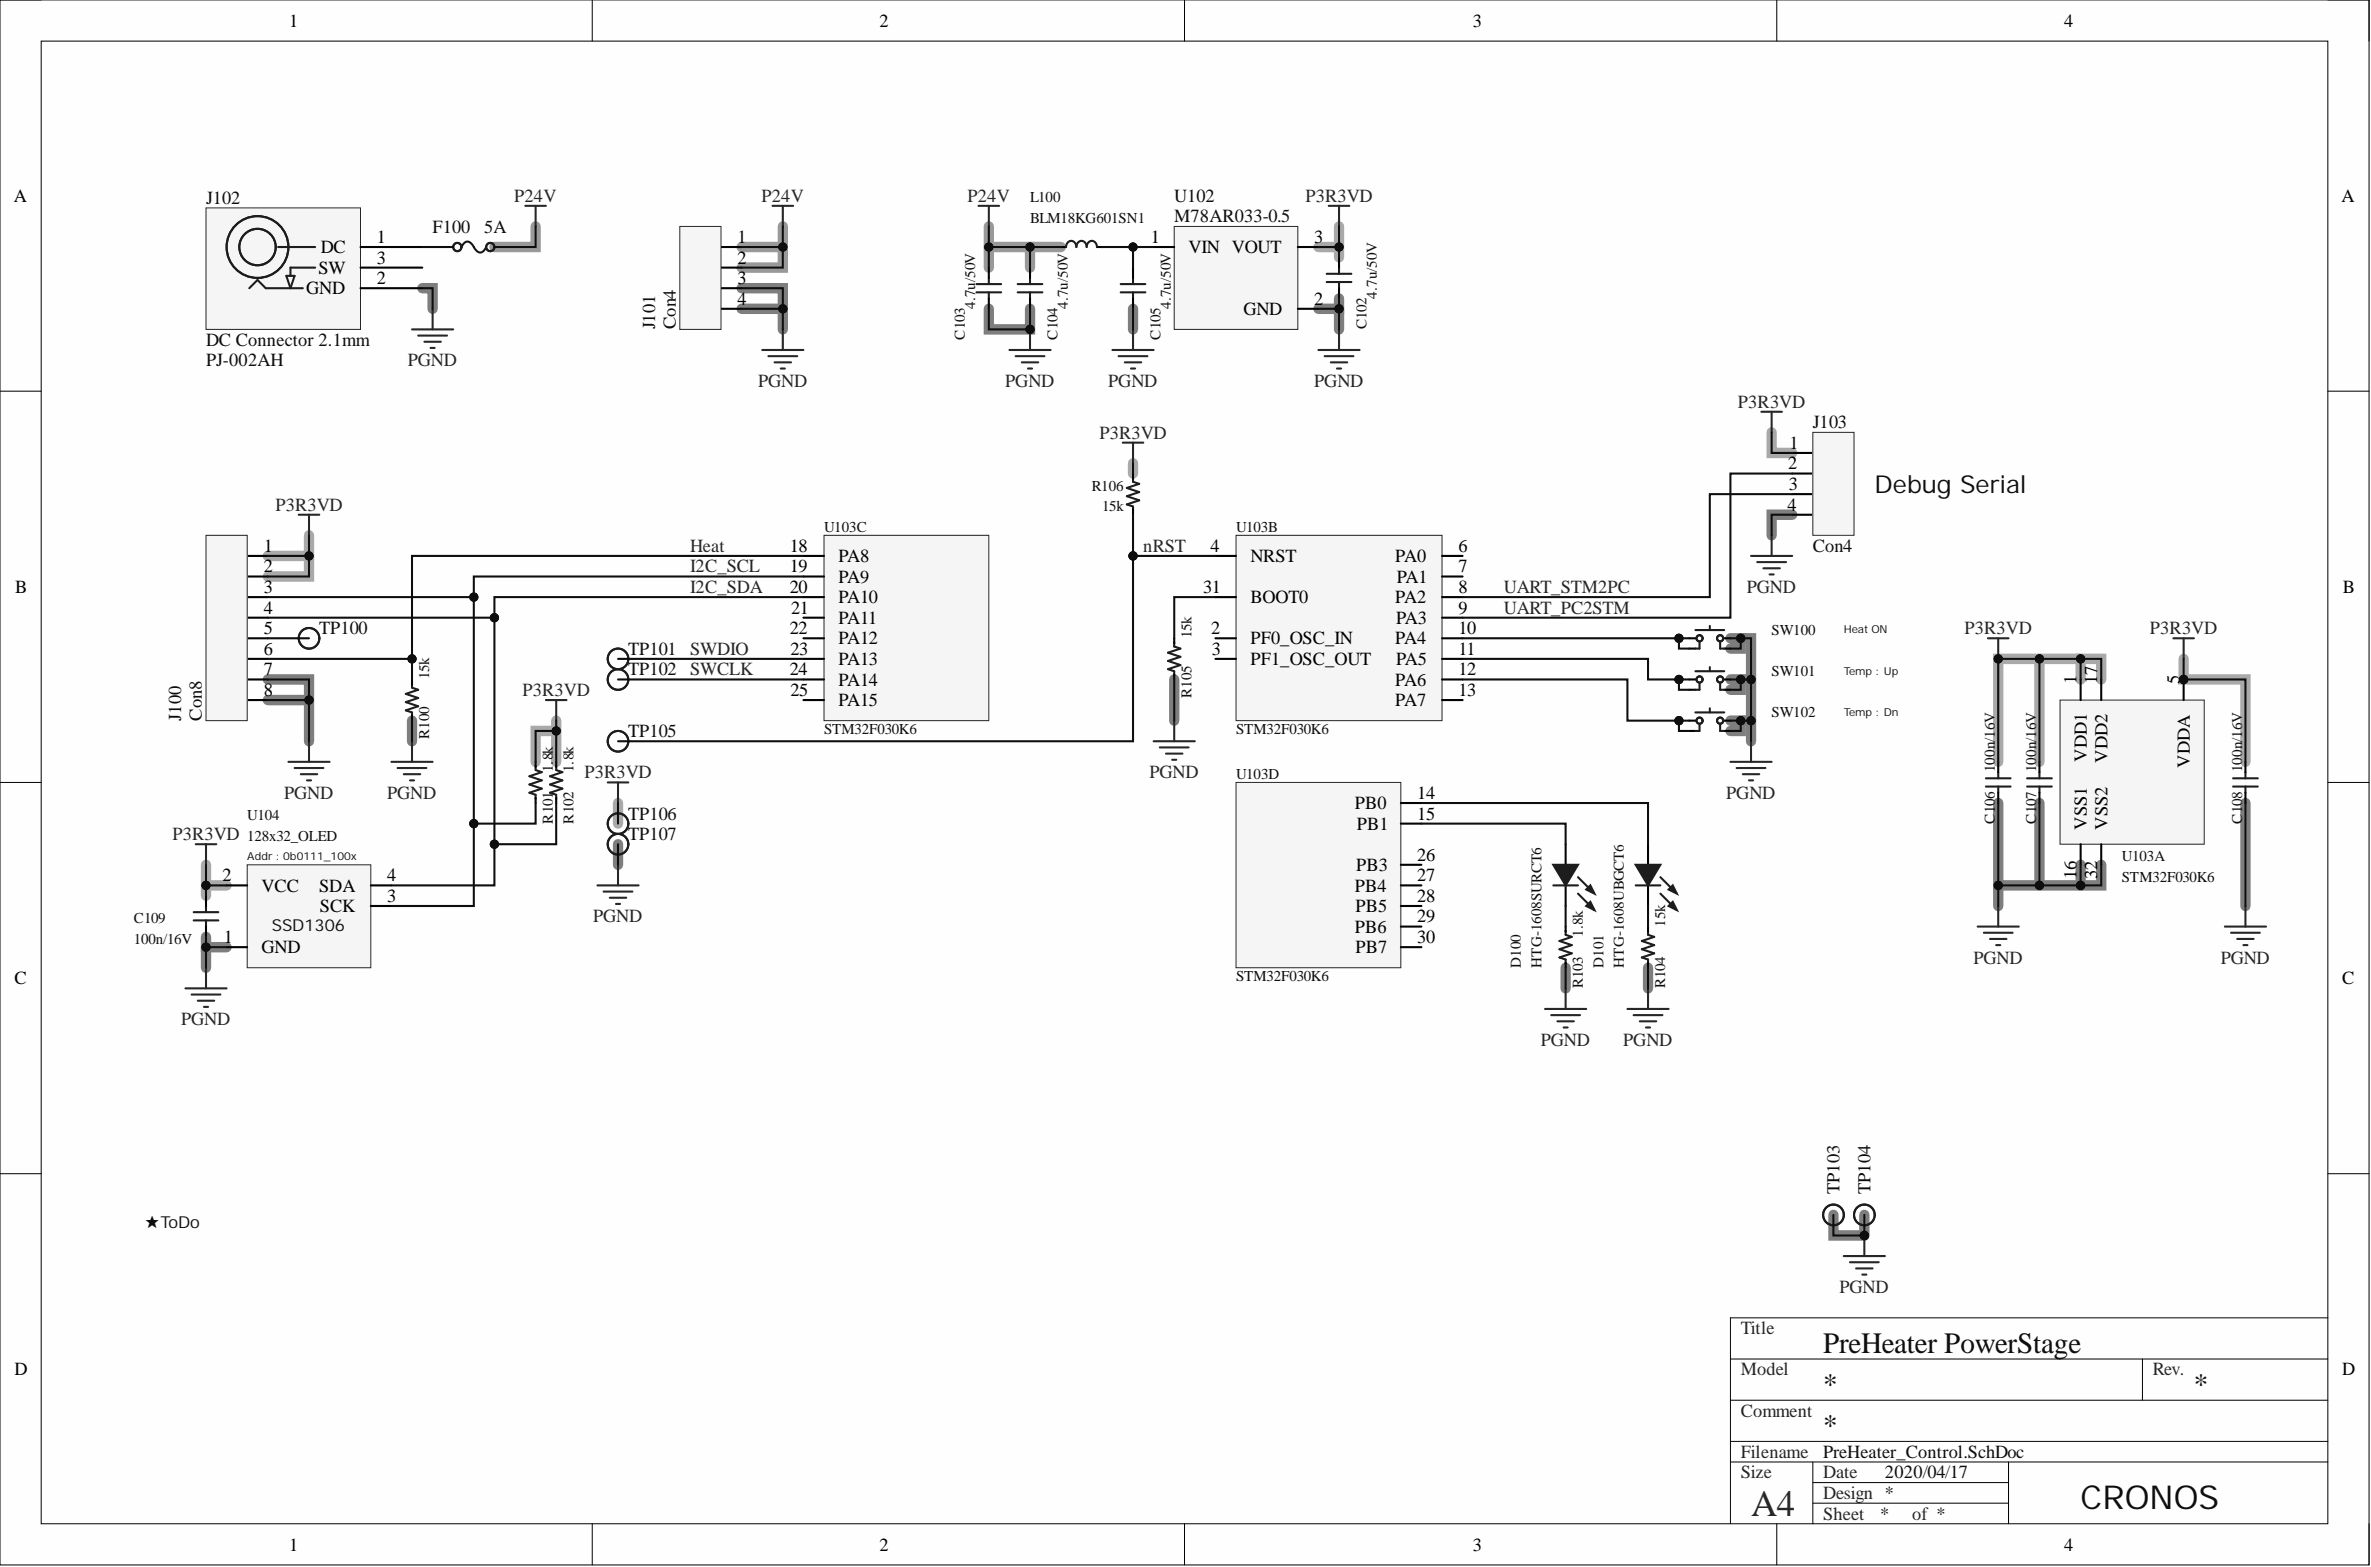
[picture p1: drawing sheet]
<svg xmlns="http://www.w3.org/2000/svg" width="292mm" height="193mm" viewBox="0 0 292 193" stroke-linecap="round" stroke-linejoin="round" font-family="sans-serif">
<defs><g id="words">
<text font-size="4.6" fill="#262626" x="215.7" y="186.6">A4</text>
<text font-size="4.1" fill="#0e0e0e" x="256.3" y="185.9">CRONOS</text>
<g font-size="3.6" fill="#0e0e0e">
<text x="224.6" y="166.6">PreHeater PowerStage</text>
<text x="224.6" y="171.7">*</text>
<text x="270.3" y="171.7">*</text>
<text x="224.6" y="176.7">*</text>
</g>
<text font-size="3" fill="#0e0e0e" x="230.9" y="60.8">Debug Serial</text>
<g font-size="2.3">
<text x="35.6" y="3.3">1</text>
<text x="108.4" y="3.3">2</text>
<text x="181.5" y="3.3">3</text>
<text x="254.3" y="3.3">4</text>
<text x="1.7" y="24.8">A</text>
<text x="46.4" y="29.9">1</text>
<text x="90.9" y="29.9">1</text>
<text x="141.8" y="29.9">1</text>
<text x="161.9" y="29.9">3</text>
<text x="288.5" y="24.8">A</text>
<text x="39.3" y="33.7">SW</text>
<text x="39.5" y="31.2">DC</text>
<text x="46.4" y="35">2</text>
<text x="46.4" y="32.4">3</text>
<text x="90.9" y="32.4">2</text>
<text x="90.9" y="35">3</text>
<text x="146.4" y="31.2">VIN VOUT</text>
<text x="37.7" y="36.3">GND</text>
<text x="90.9" y="37.5">4</text>
<text x="153.2" y="38.8">GND</text>
<text x="161.9" y="37.5">2</text>
<text x="220.3" y="57.8">2</text>
<text x="220.5" y="55.3">1</text>
<text x="220.2" y="62.9">4</text>
<text x="220.4" y="60.3">3</text>
<text x="32.5" y="68">1</text>
<text x="32.5" y="70.5">2</text>
<text x="97.3" y="68">18</text>
<text x="97.3" y="70.5">19</text>
<text x="103.3" y="69.2">PA8</text>
<text x="103.3" y="71.8">PA9</text>
<text x="149.1" y="68">4</text>
<text x="154.1" y="69.2">NRST</text>
<text x="171.9" y="69.2">PA0</text>
<text x="172.1" y="71.8">PA1</text>
<text x="179.7" y="68">6</text>
<text x="179.7" y="70.5">7</text>
<text x="1.9" y="73">B</text>
<text x="32.5" y="73">3</text>
<text x="32.5" y="75.6">4</text>
<text x="97.3" y="73">20</text>
<text x="97.5" y="75.6">21</text>
<text x="103.3" y="74.3">PA10</text>
<text x="103.3" y="76.8">PA11</text>
<text x="148.2" y="73">31</text>
<text x="154.1" y="74.3">BOOT0</text>
<text x="171.9" y="74.3">PA2</text>
<text x="172" y="76.8">PA3</text>
<text x="179.7" y="73">8</text>
<text x="179.7" y="75.6">9</text>
<text x="288.6" y="73">B</text>
<text x="32.5" y="78.1">5</text>
<text x="32.5" y="80.6">6</text>
<text x="32.5" y="83.2">7</text>
<text x="97.3" y="78.1">22</text>
<text x="97.3" y="83.2">24</text>
<text x="97.4" y="80.6">23</text>
<text x="103.3" y="79.4">PA12</text>
<text x="103.3" y="81.9">PA13</text>
<text x="149.2" y="78.1">2</text>
<text x="149.3" y="80.6">3</text>
<text x="154.1" y="79.4">PF0_OSC_IN</text>
<text x="154.1" y="81.9">PF1_OSC_OUT</text>
<text x="171.9" y="79.4">PA4</text>
<text x="172" y="81.9">PA5</text>
<text x="179.7" y="78.1">10</text>
<text x="179.7" y="80.6">11</text>
<text x="179.7" y="83.2">12</text>
<text x="32.5" y="85.7">8</text>
<text x="97.4" y="85.7">25</text>
<text x="103.3" y="84.4">PA14</text>
<text x="103.3" y="87">PA15</text>
<text x="171.9" y="84.4">PA6</text>
<text x="171.9" y="87">PA7</text>
<text x="179.7" y="85.7">13</text>
<text x="255.8" y="84.2" transform="rotate(-90 255.8 84.2)">1</text>
<text x="258.4" y="84.2" transform="rotate(-90 258.4 84.2)">17</text>
<text x="268.5" y="84.2" transform="rotate(-90 268.5 84.2)">5</text>
<text x="257.1" y="93.8" transform="rotate(-90 257.1 93.8)">VDD1</text>
<text x="259.6" y="94" transform="rotate(-90 259.6 94)">VDD2</text>
<text x="269.8" y="94.6" transform="rotate(-90 269.8 94.6)">VDDA</text>
<text x="166.9" y="99.7">PB0</text>
<text x="174.6" y="98.4">14</text>
<text x="174.6" y="100.9">15</text>
<text x="167.1" y="107.3">PB3</text>
<text x="167.2" y="102.2">PB1</text>
<text x="174.6" y="106">26</text>
<text x="257.1" y="102.2" transform="rotate(-90 257.1 102.2)">VSS1</text>
<text x="259.6" y="102.2" transform="rotate(-90 259.6 102.2)">VSS2</text>
<text x="27.4" y="108.5">2</text>
<text x="32.2" y="109.8">VCC</text>
<text x="39.3" y="109.8">SDA</text>
<text x="39.4" y="112.3">SCK</text>
<text x="47.7" y="108.5">4</text>
<text x="47.7" y="111.1">3</text>
<text x="166.9" y="109.8">PB4</text>
<text x="167" y="112.3">PB5</text>
<text x="174.6" y="108.5">27</text>
<text x="174.6" y="111.1">28</text>
<text x="174.6" y="113.6">29</text>
<text x="255.8" y="108.2" transform="rotate(-90 255.8 108.2)">16</text>
<text x="258.4" y="108.2" transform="rotate(-90 258.4 108.2)">32</text>
<text x="27.6" y="116.1">1</text>
<text x="32.2" y="117.4">GND</text>
<text x="166.9" y="114.9">PB6</text>
<text x="167" y="117.4">PB7</text>
<text x="174.6" y="116.1">30</text>
<text x="1.8" y="121.2">C</text>
<text x="288.6" y="121.2">C</text>
<text x="1.8" y="169.4">D</text>
<text x="288.6" y="169.4">D</text>
<text x="35.6" y="190.9">1</text>
<text x="108.4" y="190.9">2</text>
<text x="181.5" y="190.9">3</text>
<text x="254.3" y="190.9">4</text>
</g>
<g font-size="2.3" fill="#0e0e0e">
<text x="25.4" y="25.1">J102</text>
<text x="53.3" y="28.6">F100</text>
<text x="59.6" y="28.6">5A</text>
<text x="144.7" y="27.4">M78AR033-0.5</text>
<text x="144.7" y="24.8">U102</text>
<text x="80.7" y="40.6" transform="rotate(-90 80.7 40.6)">J101</text>
<text x="83.2" y="40.6" transform="rotate(-90 83.2 40.6)">Con4</text>
<text x="25.4" y="45.1">PJ-002AH</text>
<text x="25.4" y="42.6">DC Connector 2.1mm</text>
<text x="223.3" y="52.7">J103</text>
<text x="223.3" y="68">Con4</text>
<text x="39.3" y="78.1">TP100</text>
<text x="77.4" y="80.6">TP101</text>
<text x="77.4" y="83.2">TP102</text>
<text x="22.3" y="88.7" transform="rotate(-90 22.3 88.7)">J100</text>
<text x="24.9" y="88.7" transform="rotate(-90 24.9 88.7)">Con8</text>
<text x="77.4" y="90.8">TP105</text>
<text x="77.4" y="100.9">TP106</text>
<text x="77.4" y="103.5">TP107</text>
<text x="226.6" y="147.1" transform="rotate(-90 226.6 147.1)">TP103</text>
<text x="230.4" y="147.1" transform="rotate(-90 230.4 147.1)">TP104</text>
<text x="224.6" y="179.5">PreHeater_Control.SchDoc</text>
<text x="232.2" y="182.1">2020/04/17</text>
<text x="231.6" y="187.1">*</text>
</g>
<g font-size="2.3" fill="#262626">
<text x="63.4" y="24.8">P24V</text>
<text x="93.8" y="24.8">P24V</text>
<text x="119.2" y="24.8">P24V</text>
<text x="160.8" y="24.8">P3R3VD</text>
<text x="50.3" y="45.1">PGND</text>
<text x="93.4" y="47.7">PGND</text>
<text x="123.8" y="47.7">PGND</text>
<text x="136.5" y="47.7">PGND</text>
<text x="161.9" y="47.7">PGND</text>
<text x="214.1" y="50.2">P3R3VD</text>
<text x="135.4" y="54">P3R3VD</text>
<text x="33.9" y="62.9">P3R3VD</text>
<text x="85" y="68">Heat</text>
<text x="85" y="70.5">I2C_SCL</text>
<text x="140.9" y="68">nRST</text>
<text x="85" y="73">I2C_SDA</text>
<text x="185.3" y="73">UART_STM2PC</text>
<text x="185.3" y="75.6">UART_PC2STM</text>
<text x="215.2" y="73">PGND</text>
<text x="85" y="80.6">SWDIO</text>
<text x="85" y="83.2">SWCLK</text>
<text x="242" y="78.1">P3R3VD</text>
<text x="264.9" y="78.1">P3R3VD</text>
<text x="64.4" y="85.7">P3R3VD</text>
<text x="72" y="95.8">P3R3VD</text>
<text x="141.6" y="95.8">PGND</text>
<text x="35" y="98.4">PGND</text>
<text x="47.7" y="98.4">PGND</text>
<text x="212.7" y="98.4">PGND</text>
<text x="21.2" y="103.5">P3R3VD</text>
<text x="73.1" y="113.6">PGND</text>
<text x="243.1" y="118.7">PGND</text>
<text x="273.6" y="118.7">PGND</text>
<text x="22.3" y="126.3">PGND</text>
<text x="189.8" y="128.8">PGND</text>
<text x="200" y="128.8">PGND</text>
<text x="226.6" y="159.2">PGND</text>
<text x="214.5" y="164.3">Title</text>
<text x="214.5" y="169.4">Model</text>
<text x="265.2" y="169.4">Rev.</text>
<text x="214.5" y="179.5">Filename</text>
<text x="214.5" y="174.5">Comment</text>
<text x="214.5" y="182.1">Size</text>
<text x="224.6" y="182.1">Date</text>
<text x="224.6" y="184.6">Design *</text>
<text x="224.6" y="187.1">Sheet</text>
<text x="235.6" y="187.1">of *</text>
</g>
<g font-size="2" fill="#0e0e0e">
<text x="33.5" y="114.7">SSD1306</text>
<text x="17.8" y="151.2">★ToDo</text>
</g>
<g font-size="1.9" fill="#0e0e0e">
<text x="126.9" y="27.5">BLM18KG601SN1</text>
<text x="126.9" y="24.9">L100</text>
<text x="101.5" y="65.5">U103C</text>
<text x="134.5" y="60.4">R106</text>
<text x="135.8" y="63">15k</text>
<text x="152.3" y="65.5">U103B</text>
<text x="218.3" y="78.2">SW100</text>
<text x="218.3" y="83.3">SW101</text>
<text x="218.3" y="88.3">SW102</text>
<text x="101.5" y="90.4">STM32F030K6</text>
<text x="152.3" y="90.4">STM32F030K6</text>
<text x="152.3" y="95.9">U103D</text>
<text x="30.5" y="101">U104</text>
<text x="30.5" y="103.5">128x32_OLED</text>
<text x="261.4" y="106.1">U103A</text>
<text x="16.5" y="113.7">C109</text>
<text x="261.4" y="108.6">STM32F030K6</text>
<text x="16.5" y="116.2">100n/16V</text>
<text x="152.3" y="120.8">STM32F030K6</text>
</g>
<g font-size="1.8" fill="#0e0e0e">
<text x="118.9" y="41.8" transform="rotate(-90 118.9 41.8)">C103</text>
<text x="120.1" y="38" transform="rotate(-90 120.1 38)">4.7u/50V</text>
<text x="130.3" y="41.8" transform="rotate(-90 130.3 41.8)">C104</text>
<text x="131.5" y="38" transform="rotate(-90 131.5 38)">4.7u/50V</text>
<text x="143" y="41.8" transform="rotate(-90 143 41.8)">C105</text>
<text x="144.2" y="38" transform="rotate(-90 144.2 38)">4.7u/50V</text>
<text x="168.3" y="40.6" transform="rotate(-90 168.3 40.6)">C102</text>
<text x="169.6" y="36.8" transform="rotate(-90 169.6 36.8)">4.7u/50V</text>
<text x="52.9" y="83.7" transform="rotate(-90 52.9 83.7)">15k</text>
<text x="146.8" y="78.6" transform="rotate(-90 146.8 78.6)">15k</text>
<text x="146.8" y="86" transform="rotate(-90 146.8 86)">R105</text>
<text x="52.9" y="91" transform="rotate(-90 52.9 91)">R100</text>
<text x="68.1" y="95.1" transform="rotate(-90 68.1 95.1)">1.8k</text>
<text x="70.6" y="95.1" transform="rotate(-90 70.6 95.1)">1.8k</text>
<text x="245.8" y="95.1" transform="rotate(-90 245.8 95.1)">100n/16V</text>
<text x="250.8" y="95.1" transform="rotate(-90 250.8 95.1)">100n/16V</text>
<text x="276.2" y="95.1" transform="rotate(-90 276.2 95.1)">100n/16V</text>
<text x="68.1" y="101.4" transform="rotate(-90 68.1 101.4)">R101</text>
<text x="70.6" y="101.4" transform="rotate(-90 70.6 101.4)">R102</text>
<text x="245.8" y="101.4" transform="rotate(-90 245.8 101.4)">C106</text>
<text x="250.8" y="101.4" transform="rotate(-90 250.8 101.4)">C107</text>
<text x="276.2" y="101.4" transform="rotate(-90 276.2 101.4)">C108</text>
<text x="187.4" y="119.2" transform="rotate(-90 187.4 119.2)">D100</text>
<text x="189.9" y="119.2" transform="rotate(-90 189.9 119.2)">HTG-1608SURCT6</text>
<text x="195" y="115.4" transform="rotate(-90 195 115.4)">1.8k</text>
<text x="197.5" y="119.2" transform="rotate(-90 197.5 119.2)">D101</text>
<text x="200.1" y="119.2" transform="rotate(-90 200.1 119.2)">HTG-1608UBGCT6</text>
<text x="205.1" y="114.1" transform="rotate(-90 205.1 114.1)">15k</text>
<text x="195" y="121.7" transform="rotate(-90 195 121.7)">R103</text>
<text x="205.1" y="121.7" transform="rotate(-90 205.1 121.7)">R104</text>
</g>
<g font-size="1.4" fill="#0e0e0e">
<text x="227.1" y="78">Heat ON</text>
<text x="227.1" y="83.1">Temp : Up</text>
<text x="227.1" y="88.2">Temp : Dn</text>
<text x="30.5" y="105.9">Addr : 0b0111_100x</text>
</g>
</g></defs>
<path d="M0 0h291.9v192.7h-291.9z" fill-rule="evenodd" fill="#fefefe"/>
<path d="M0 0h291.9v192.7h-291.9z" fill="none" stroke="#000" stroke-width=".12"/>
<path d="M5.1 5.1h281.7v182.5h-281.7z" fill-rule="evenodd" fill="#fefefe"/>
<g fill="none" stroke="#000" stroke-width=".12">
<path d="M0 0h5.1M73 0v5.1M145.9 0v5.1M218.9 0v5.1M286.8 0h5.1v5.1M5.1 5.1h281.7v182.5h-281.7zM0 48.2h5.1M286.8 48.2h5.1M0 96.4h5.1M286.8 96.4h5.1M0 144.5h5.1M286.8 144.5h5.1"/>
<path d="M213.2 167.4h73.6M213.2 172.4h73.6M213.2 177.5h73.6M263.9 167.4v5M286.8 162.3h-73.6v25.3M73 187.6v5.1M145.9 187.6v5.1M213.2 180h73.6M218.9 187.6v5.1M223.3 180v7.6M223.3 182.6h24.1M223.3 185.1h24.1"/>
<path d="M247.4 180v7.6M291.9 187.6v5.1"/>
</g>
<g fill="none" stroke="#7e7e7e" stroke-width="1.3">
<path d="M52 35.5h1.3v2.5M91.4 35.5h5v5.1M91.4 38h5M121.8 38v2.6h5.1v-2.6M139.6 38v2.6M165 36.8v1.2h-2.6M165 38v2.6M213.2 78.6h1.3v1.3h-1.3M214.5 78.6h1.2v12.7M220.8 63.4h-2.5v2.5M33 83.7h5.1v7.6M33 86.2h5.1"/>
<path d="M50.8 88.7v2.6M144.7 83.7v5M213.2 88.7h1.3v1.3h-1.3M213.2 83.7h1.3v1.2h-1.3M214.5 88.7h1.2M214.5 83.7h1.2M246.2 98.9v10.1h10.1M251.3 98.9v10.1M276.6 98.9v12.7M25.4 115.4v1.2h2.5M25.4 116.6v2.6M76.1 104v2.5"/>
<path d="M192.9 119.2v2.5M203 119.2v2.5M246.2 109v2.6M256.3 106.5v2.5M258.9 106.5v2.5h-2.6M225.9 149.6v2.5h3.8v-2.5"/>
</g>
<g fill="none" stroke="#a9a9a9" stroke-width="1.3">
<path d="M162.4 30.4h2.6M165 27.9v3.8M139.6 57v1.3M218.3 53.2v2.6h2.5M38.1 68.5v2.5h-5.1M38.1 65.9v2.6h-5.1M68.5 90h-2.5v3.8M68.5 88.7v5.1M76.1 98.9v2.5M251.3 81.1v12.7M256.3 81.1h-10.1v12.7M256.3 83.7v-2.6h2.6v2.6"/>
<path d="M269 81.1v2.6h7.6v10.1M25.4 106.5v3.8M25.4 109h2.5"/>
</g>
<path d="M66 27.9v2.5h-5.1M91.4 30.4h5M96.4 27.9v5.1h-5M121.8 30.4h5.1v2.6M121.8 27.9v5.1M126.9 30.4h3.8" fill="none" stroke="#999" stroke-width="1.3"/>
<path d="M227.1 154.7h5.1M227.9 155.4h3.6M228.7 156.2h2M229.4 157h.5M229.7 152.1v2.6" fill="none" stroke="#262626" stroke-width=".26"/>
<circle cx="229.7" cy="152.1" r=".51" fill="#0e0e0e"/>
<circle cx="229.7" cy="152.1" r=".51" fill="none" stroke="#0e0e0e" stroke-width=".12"/>
<g fill="none" stroke="#1c1c1c" stroke-width=".26">
<circle cx="225.9" cy="149.6" r="1.27"/>
<circle cx="229.7" cy="149.6" r="1.27"/>
</g>
<path d="M36.8 63.4h2.5M38.1 63.4v2.5M35.5 93.8h5.1M36.3 94.6h3.5M37.1 95.3h2M37.8 96.1h.5M38.1 91.3v2.5" fill="none" stroke="#262626" stroke-width=".26"/>
<path d="M30.5 68.5h2.5M30.5 71h2.5M30.5 73.5h2.5M30.5 76.1h2.5M30.5 78.6h2.5M30.5 81.1h2.5M30.5 83.7h2.5M30.5 86.2h2.5" fill="none" stroke="#000" stroke-width=".26"/>
<path d="M25.4 65.9h5.1v22.8h-5.1z" fill-rule="evenodd" fill="#f5f5f5"/>
<path d="M25.4 65.9h5.1v22.8h-5.1z" fill="none" stroke="#262626" stroke-width=".12"/>
<path d="M88.8 30.4h2.6M88.8 33h2.6M88.8 35.5h2.6M88.8 38h2.6" fill="none" stroke="#000" stroke-width=".26"/>
<path d="M83.8 27.9h5v12.7h-5z" fill-rule="evenodd" fill="#f5f5f5"/>
<path d="M83.8 27.9h5v12.7h-5z" fill="none" stroke="#262626" stroke-width=".12"/>
<path d="M95.2 25.3h2.5M96.4 25.3v2.6M93.9 43.1h5.1M94.7 43.9h3.5M95.4 44.6h2.1M96.2 45.4h.5M96.4 40.6v2.5" fill="none" stroke="#262626" stroke-width=".26"/>
<circle cx="38.1" cy="78.6" r="1.27" fill="none" stroke="#1c1c1c" stroke-width=".26"/>
<path d="M25.4 25.6h19v15h-19z" fill-rule="evenodd" fill="#f5f5f5"/>
<path d="M25.4 25.6h19v15h-19z" fill="none" stroke="#262626" stroke-width=".12"/>
<path d="M44.4 30.4h7.6M44.4 35.5h7.6M44.4 33h7.6" fill="none" stroke="#000" stroke-width=".26"/>
<g fill="none" stroke="#1c1c1c" stroke-width=".26">
<path d="M30.7 35.5l1-1 1 1h4.6M34.3 30.4h4.5M35.3 34h1l-.5 1.5zM38.8 33h-3v1"/>
<circle cx="31.7" cy="30.4" r="3.8"/>
<circle cx="31.7" cy="30.4" r="2.24"/>
</g>
<path d="M53.3 38v2.6M64.7 25.3h2.6M66 25.3v2.6M50.8 40.6h5M51.5 41.3h3.6M52.3 42.1h2M53 42.8h.5" fill="none" stroke="#262626" stroke-width=".26"/>
<circle cx="269" cy="83.7" r=".51" fill="#0e0e0e"/>
<circle cx="269" cy="83.7" r=".51" fill="none" stroke="#0e0e0e" stroke-width=".12"/>
<path d="M253.8 86.2h17.8v17.8h-17.8z" fill-rule="evenodd" fill="#f5f5f5"/>
<path d="M253.8 86.2h17.8v17.8h-17.8z" fill="none" stroke="#262626" stroke-width=".12"/>
<path d="M256.3 83.7v2.5M258.9 83.7v2.5M269 83.7v2.5M256.3 104v2.5M258.9 104v2.5" fill="none" stroke="#000" stroke-width=".26"/>
<circle cx="269" cy="83.7" r=".51" fill="#0e0e0e"/>
<circle cx="269" cy="83.7" r=".51" fill="none" stroke="#0e0e0e" stroke-width=".12"/>
<path d="M152.3 65.9h25.4v22.8h-25.4z" fill-rule="evenodd" fill="#f5f5f5"/>
<path d="M152.3 65.9h25.4v22.8h-25.4z" fill="none" stroke="#262626" stroke-width=".12"/>
<path d="M149.7 68.5h2.6M149.7 73.5h2.6M149.7 78.6h2.6M177.7 68.5h2.5M177.7 73.5h2.5M177.7 71h2.5M177.7 76.1h2.5M177.7 78.6h2.5M149.7 81.1h2.6M177.7 81.1h2.5M177.7 83.7h2.5M177.7 86.2h2.5" fill="none" stroke="#000" stroke-width=".26"/>
<path d="M101.5 65.9h20.3v22.8h-20.3z" fill-rule="evenodd" fill="#f5f5f5"/>
<path d="M101.5 65.9h20.3v22.8h-20.3z" fill="none" stroke="#262626" stroke-width=".12"/>
<path d="M99 68.5h2.5M99 71h2.5M99 73.5h2.5M99 76.1h2.5M99 78.6h2.5M99 81.1h2.5M99 83.7h2.5M99 86.2h2.5" fill="none" stroke="#000" stroke-width=".26"/>
<path d="M152.3 96.4h20.3v22.8h-20.3z" fill-rule="evenodd" fill="#f5f5f5"/>
<path d="M152.3 96.4h20.3v22.8h-20.3z" fill="none" stroke="#262626" stroke-width=".12"/>
<g fill="none" stroke="#000" stroke-width=".26">
<path d="M172.6 98.9h2.5M246.2 93.8v1.3M246.2 97.6v1.3M251.3 93.8v1.3M251.3 97.6v1.3M276.6 93.8v1.3M276.6 97.6v1.3M172.6 101.4h2.5M172.6 106.5h2.5M172.6 109h2.5M172.6 111.6h2.5M172.6 114.1h2.5"/>
<path d="M172.6 116.6h2.5"/>
</g>
<path d="M244.7 95.8h3M244.7 96.9h3M246.2 95.1v.7M246.2 96.9v.7M249.7 95.8h3.1M249.7 96.9h3.1M251.3 95.1v.7M251.3 96.9v.7M275.1 95.8h3.1M275.1 96.9h3.1M276.6 95.1v.7M276.6 96.9v.7" fill="none" stroke="#1c1c1c" stroke-width=".26"/>
<path d="M244.9 78.6h2.5M246.2 78.6v2.5M243.6 114.1h5.1M244.4 114.9h3.6M245.2 115.6h2M245.9 116.4h.5M246.2 111.6v2.5M274.1 114.1h5.1M274.9 114.9h3.5M275.6 115.6h2M276.4 116.4h.5M276.6 111.6v2.5" fill="none" stroke="#262626" stroke-width=".26"/>
<circle cx="246.2" cy="81.1" r=".51" fill="#0e0e0e"/>
<circle cx="246.2" cy="81.1" r=".51" fill="none" stroke="#0e0e0e" stroke-width=".12"/>
<path d="M267.7 78.6h2.6M269 78.6v2.5" fill="none" stroke="#262626" stroke-width=".26"/>
<path d="M208.1 78.6h.8M208.1 79.9h.8M212.4 78.6h.8M212.4 79.9h.8M192.9 104v2.5M192.9 109v2.6M192.9 114.1v.6M192.9 118.5v.7" fill="none" stroke="#000" stroke-width=".26"/>
<g fill="none" stroke="#1c1c1c" stroke-width=".26">
<path d="M208.9 77.6h3.5M209.4 79.1v.8h-.5M210.6 77.1v.5M211.9 79.1v.8h.5M192.9 114.6v.5l.7 .3-1.5 .5 1.5 .5-1.5 .5 1.5 .5-1.5 .5 .8 .3v.5"/>
<circle cx="209.4" cy="78.6" r=".38"/>
<circle cx="211.9" cy="78.6" r=".38"/>
</g>
<path d="M191.4 106.5h3l-1.5 2.5z" fill="#1c1c1c"/>
<path d="M191.4 106.5h3l-1.5 2.5zM194.4 110l1.8 1.8M194.4 108l1.8 1.8" fill="none" stroke="#1c1c1c" stroke-width=".26"/>
<path d="M195.4 111.6l.5-.5 .5 1z" fill="#1c1c1c"/>
<path d="M195.4 111.6l.5-.5 .5 1z" fill="none" stroke="#1c1c1c" stroke-width=".26"/>
<path d="M195.4 109.5l.5-.5 .5 1z" fill="#1c1c1c"/>
<path d="M191.4 109h3M195.4 109.5l.5-.5 .5 1zM203 114.6v.5l.8 .3-1.5 .5 1.5 .5-1.5 .5 1.5 .5-1.5 .5 .7 .3v.5" fill="none" stroke="#1c1c1c" stroke-width=".26"/>
<path d="M203 104v2.5M203 109v2.6M203 114.1v.6M203 118.5v.7" fill="none" stroke="#000" stroke-width=".26"/>
<path d="M201.5 106.5h3.1l-1.6 2.5z" fill="#1c1c1c"/>
<path d="M201.5 106.5h3.1l-1.6 2.5zM204.6 110l1.7 1.8M204.6 108l1.7 1.8" fill="none" stroke="#1c1c1c" stroke-width=".26"/>
<path d="M205.6 111.6l.5-.5 .5 1z" fill="#1c1c1c"/>
<path d="M205.6 111.6l.5-.5 .5 1z" fill="none" stroke="#1c1c1c" stroke-width=".26"/>
<path d="M205.6 109.5l.5-.5 .5 1z" fill="#1c1c1c"/>
<path d="M201.5 109h3.1M205.6 109.5l.5-.5 .5 1z" fill="none" stroke="#1c1c1c" stroke-width=".26"/>
<path d="M30.5 106.5h15.2v12.7h-15.2z" fill-rule="evenodd" fill="#f5f5f5"/>
<path d="M30.5 106.5h15.2v12.7h-15.2z" fill="none" stroke="#262626" stroke-width=".12"/>
<g fill="none" stroke="#000" stroke-width=".26">
<path d="M220.8 55.8h2.5M220.8 58.3h2.5M220.8 60.9h2.5M220.8 63.4h2.5M50.8 83.7v.6M50.8 88.1v.6M66 93.8v.7M66 98.3v.6M68.5 93.8v.7M68.5 98.3v.6M208.1 83.7h.8M208.1 84.9h.8"/>
<path d="M208.1 88.7h.8M208.1 90h.8M212.4 83.7h.8M212.4 84.9h.8M212.4 88.7h.8M212.4 90h.8M25.4 110.3v1.3M25.4 114.1v1.3M27.9 109h2.6M27.9 116.6h2.6M45.7 109h2.5M45.7 111.6h2.5"/>
</g>
<g fill="none" stroke="#262626" stroke-width=".26">
<path d="M120.6 25.3h2.5M121.8 25.3v2.6M163.7 25.3h2.5M165 25.3v2.6M162.4 43.1h5.1M163.2 43.9h3.5M163.9 44.6h2.1M164.7 45.4h.5M165 40.6v2.5M48.2 93.8h5.1M49 94.6h3.5M49.7 95.3h2.1"/>
<path d="M50.5 96.1h.5M50.8 91.3v2.5M67.3 86.2h2.5M68.5 86.2v2.5M213.2 93.8h5.1M213.9 94.6h3.6M214.7 95.3h2M215.5 96.1h.5M215.7 91.3v2.5M24.1 104h2.5M25.4 104v2.5M25.4 119.2v2.5"/>
<path d="M22.8 121.7h5.1M23.6 122.5h3.6M24.4 123.2h2M25.1 124h.5M190.3 124.2h5.1M191.1 125h3.6M191.9 125.8h2M192.6 126.5h.5M192.9 121.7v2.5M200.5 124.2h5.1M201.3 125h3.5M202 125.8h2"/>
<path d="M202.8 126.5h.5M203 121.7v2.5"/>
</g>
<g fill="none" stroke="#1c1c1c" stroke-width=".26">
<path d="M50.8 84.2v.5l.7 .2-1.5 .5 1.5 .6-1.5 .5 1.5 .5-1.5 .5 .8 .2v.5M66 94.3v.5l.7 .3-1.5 .5 1.5 .5-1.5 .5 1.5 .5-1.5 .5 .8 .3v.5M68.5 94.3v.5l.8 .3-1.5 .5 1.5 .5-1.5 .5 1.5 .5-1.5 .5 .7 .3v.5M208.9 82.7h3.5M208.9 87.7h3.5M209.4 84.2v.7h-.5M209.4 89.3v.7h-.5M210.6 82.2v.5M210.6 87.2v.5M211.9 84.2v.7h.5M211.9 89.3v.7h.5M23.9 112.3h3"/>
<path d="M23.9 113.3h3M25.4 111.6v.7M25.4 113.3v.8"/>
<circle cx="209.4" cy="88.7" r=".38"/>
<circle cx="209.4" cy="83.7" r=".38"/>
<circle cx="211.9" cy="88.7" r=".38"/>
<circle cx="211.9" cy="83.7" r=".38"/>
</g>
<path d="M223.3 53.2h5.1v12.7h-5.1z" fill-rule="evenodd" fill="#f5f5f5"/>
<path d="M223.3 53.2h5.1v12.7h-5.1z" fill="none" stroke="#262626" stroke-width=".12"/>
<path d="M217 50.7h2.5M218.3 50.7v2.5M215.7 68.5h5.1M216.5 69.2h3.5M217.2 70h2.1M218 70.7h.5M218.3 65.9v2.6" fill="none" stroke="#262626" stroke-width=".26"/>
<path d="M144.7 27.9h15.2v12.7h-15.2z" fill-rule="evenodd" fill="#f5f5f5"/>
<path d="M144.7 27.9h15.2v12.7h-15.2z" fill="none" stroke="#262626" stroke-width=".12"/>
<path d="M121.8 33v1.2M121.8 36.8v1.2M126.9 33v1.2M126.9 36.8v1.2M142.1 30.4h2.6M159.9 30.4h2.5M159.9 38h2.5" fill="none" stroke="#000" stroke-width=".26"/>
<path d="M120.3 36h3M120.3 35h3M121.8 34.2v.8M121.8 36v.8M125.4 36h3M125.4 35h3M126.9 34.2v.8M126.9 36v.8" fill="none" stroke="#1c1c1c" stroke-width=".26"/>
<path d="M124.4 43.1h5M125.1 43.9h3.6M125.9 44.6h2M126.6 45.4h.5M126.9 40.6v2.5" fill="none" stroke="#262626" stroke-width=".26"/>
<circle cx="126.9" cy="40.6" r=".51" fill="#0e0e0e"/>
<circle cx="126.9" cy="40.6" r=".51" fill="none" stroke="#0e0e0e" stroke-width=".12"/>
<g fill="none" stroke="#1c1c1c" stroke-width=".26">
<path d="M131.3 30.4a.64 .64 0 0 1 .7-.7 .64 .64 0 0 1 .6 .7 .64 .64 0 0 1 .6-.7 .64 .64 0 0 1 .7 .7 .64 .64 0 0 1 .6-.7 .64 .64 0 0 1 .6 .7M138.1 36h3M138.1 35h3M139.6 34.2v.8M139.6 36v.8M163.4 34.7h3.1M163.4 33.7h3.1M165 33v.7M165 34.7v.8M139.6 58.8v.5l.7 .3-1.5 .5 1.5 .5-1.5 .5 1.5 .5-1.5 .5 .8 .3v.5M144.7 79.1v.5l.7 .3-1.5 .5 1.5 .5-1.5 .5 1.5 .5-1.5 .5 .8 .3v.5"/>
<circle cx="56.3" cy="30.4" r=".51"/>
<circle cx="60.4" cy="30.4" r=".51"/>
<circle cx="76.1" cy="83.7" r="1.27"/>
<circle cx="76.1" cy="91.3" r="1.27"/>
<circle cx="76.1" cy="81.1" r="1.27"/>
<circle cx="76.1" cy="104" r="1.27"/>
<circle cx="76.1" cy="101.4" r="1.27"/>
</g>
<path d="M130.7 30.4h.6M135.1 30.4h.7M139.6 33v1.2M139.6 36.8v1.2M165 31.7v1.3M165 35.5v1.3M139.6 58.3v.6M139.6 62.8v.6M144.7 78.6v.6M144.7 83v.7" fill="none" stroke="#000" stroke-width=".26"/>
<g fill="none" stroke="#262626" stroke-width=".26">
<path d="M137 43.1h5.1M137.8 43.9h3.6M138.3 54.5h2.6M138.6 44.6h2M139.3 45.4h.5M139.6 40.6v2.5M139.6 54.5v2.5M142.1 91.3h5.1M142.9 92h3.5M143.6 92.8h2.1M144.4 93.6h.5M144.7 88.7v2.6"/>
<path d="M73.6 109h5.1M74.4 109.8h3.5M75.1 110.6h2.1M75.9 111.3h.5M76.1 106.5v2.5"/>
</g>
<path d="M56.8 30.4l.1-.1a.76 .76 0 0 1 .8-.5 .76 .76 0 0 1 .7 .6v.1a.75 .75 0 0 0 .8 .6 .75 .75 0 0 0 .7-.7" fill="none" stroke="#151515" stroke-width=".26"/>
<path d="M25.4 115.4v1.2h2.5M76.1 104v2.5" fill="none" stroke="#0e0e0e" stroke-width=".26"/>
<circle cx="25.4" cy="116.6" r=".51" fill="#0e0e0e"/>
<circle cx="25.4" cy="116.6" r=".51" fill="none" stroke="#0e0e0e" stroke-width=".12"/>
<path d="M25.4 109h2.5" fill="none" stroke="#0e0e0e" stroke-width=".26"/>
<circle cx="25.4" cy="109" r=".51" fill="#0e0e0e"/>
<circle cx="25.4" cy="109" r=".51" fill="none" stroke="#0e0e0e" stroke-width=".12"/>
<path d="M33 86.2h5.1" fill="none" stroke="#0e0e0e" stroke-width=".26"/>
<circle cx="38.1" cy="86.2" r=".51" fill="#0e0e0e"/>
<circle cx="38.1" cy="86.2" r=".51" fill="none" stroke="#0e0e0e" stroke-width=".12"/>
<path d="M33 83.7h5.1v7.6" fill="none" stroke="#0e0e0e" stroke-width=".26"/>
<circle cx="38.1" cy="86.2" r=".51" fill="#0e0e0e"/>
<circle cx="38.1" cy="86.2" r=".51" fill="none" stroke="#0e0e0e" stroke-width=".12"/>
<path d="M99 68.5h-48.2v12.6h-17.8" fill="none" stroke="#0e0e0e" stroke-width=".26"/>
<circle cx="50.8" cy="81.1" r=".51" fill="#0e0e0e"/>
<circle cx="50.8" cy="81.1" r=".51" fill="none" stroke="#0e0e0e" stroke-width=".12"/>
<path d="M33 78.6h5.1M33 76.1h27.9" fill="none" stroke="#0e0e0e" stroke-width=".26"/>
<circle cx="60.9" cy="76.1" r=".51" fill="#0e0e0e"/>
<circle cx="60.9" cy="76.1" r=".51" fill="none" stroke="#0e0e0e" stroke-width=".12"/>
<path d="M33 73.5h25.4" fill="none" stroke="#0e0e0e" stroke-width=".26"/>
<circle cx="58.4" cy="73.5" r=".51" fill="#0e0e0e"/>
<circle cx="58.4" cy="73.5" r=".51" fill="none" stroke="#0e0e0e" stroke-width=".12"/>
<path d="M38.1 68.5v2.5h-5.1" fill="none" stroke="#0e0e0e" stroke-width=".26"/>
<circle cx="38.1" cy="68.5" r=".51" fill="#0e0e0e"/>
<circle cx="38.1" cy="68.5" r=".51" fill="none" stroke="#0e0e0e" stroke-width=".12"/>
<path d="M38.1 65.9v2.6h-5.1" fill="none" stroke="#0e0e0e" stroke-width=".26"/>
<circle cx="38.1" cy="68.5" r=".51" fill="#0e0e0e"/>
<circle cx="38.1" cy="68.5" r=".51" fill="none" stroke="#0e0e0e" stroke-width=".12"/>
<path d="M99 71h-40.6v40.6h-10.2" fill="none" stroke="#0e0e0e" stroke-width=".26"/>
<circle cx="58.4" cy="101.4" r=".51" fill="#0e0e0e"/>
<circle cx="58.4" cy="101.4" r=".51" fill="none" stroke="#0e0e0e" stroke-width=".12"/>
<circle cx="58.4" cy="73.5" r=".51" fill="#0e0e0e"/>
<circle cx="58.4" cy="73.5" r=".51" fill="none" stroke="#0e0e0e" stroke-width=".12"/>
<path d="M99 73.5h-38.1v35.5h-12.7" fill="none" stroke="#0e0e0e" stroke-width=".26"/>
<circle cx="60.9" cy="104" r=".51" fill="#0e0e0e"/>
<circle cx="60.9" cy="104" r=".51" fill="none" stroke="#0e0e0e" stroke-width=".12"/>
<circle cx="60.9" cy="76.1" r=".51" fill="#0e0e0e"/>
<circle cx="60.9" cy="76.1" r=".51" fill="none" stroke="#0e0e0e" stroke-width=".12"/>
<path d="M52 35.5h1.3v2.5M52 30.4h3.8M66 98.9v2.5h-7.6" fill="none" stroke="#0e0e0e" stroke-width=".26"/>
<circle cx="58.4" cy="101.4" r=".51" fill="#0e0e0e"/>
<circle cx="58.4" cy="101.4" r=".51" fill="none" stroke="#0e0e0e" stroke-width=".12"/>
<path d="M68.5 98.9v5.1h-7.6" fill="none" stroke="#0e0e0e" stroke-width=".26"/>
<circle cx="60.9" cy="104" r=".51" fill="#0e0e0e"/>
<circle cx="60.9" cy="104" r=".51" fill="none" stroke="#0e0e0e" stroke-width=".12"/>
<path d="M66 27.9v2.5h-5.1M68.5 90h-2.5v3.8" fill="none" stroke="#0e0e0e" stroke-width=".26"/>
<circle cx="68.5" cy="90" r=".51" fill="#0e0e0e"/>
<circle cx="68.5" cy="90" r=".51" fill="none" stroke="#0e0e0e" stroke-width=".12"/>
<path d="M139.6 68.5v22.8h-63.5" fill="none" stroke="#0e0e0e" stroke-width=".26"/>
<circle cx="139.6" cy="68.5" r=".51" fill="#0e0e0e"/>
<circle cx="139.6" cy="68.5" r=".51" fill="none" stroke="#0e0e0e" stroke-width=".12"/>
<path d="M91.4 38h5M76.1 83.7h22.9M76.1 81.1h22.9" fill="none" stroke="#0e0e0e" stroke-width=".26"/>
<circle cx="96.4" cy="38" r=".51" fill="#0e0e0e"/>
<circle cx="96.4" cy="38" r=".51" fill="none" stroke="#0e0e0e" stroke-width=".12"/>
<path d="M91.4 35.5h5v5.1" fill="none" stroke="#0e0e0e" stroke-width=".26"/>
<circle cx="96.4" cy="38" r=".51" fill="#0e0e0e"/>
<circle cx="96.4" cy="38" r=".51" fill="none" stroke="#0e0e0e" stroke-width=".12"/>
<path d="M96.4 27.9v5.1h-5" fill="none" stroke="#0e0e0e" stroke-width=".26"/>
<circle cx="96.4" cy="30.4" r=".51" fill="#0e0e0e"/>
<circle cx="96.4" cy="30.4" r=".51" fill="none" stroke="#0e0e0e" stroke-width=".12"/>
<path d="M91.4 30.4h5" fill="none" stroke="#0e0e0e" stroke-width=".26"/>
<circle cx="96.4" cy="30.4" r=".51" fill="#0e0e0e"/>
<circle cx="96.4" cy="30.4" r=".51" fill="none" stroke="#0e0e0e" stroke-width=".12"/>
<path d="M121.8 38v2.6h5.1v-2.6" fill="none" stroke="#0e0e0e" stroke-width=".26"/>
<circle cx="126.9" cy="40.6" r=".51" fill="#0e0e0e"/>
<circle cx="126.9" cy="40.6" r=".51" fill="none" stroke="#0e0e0e" stroke-width=".12"/>
<path d="M121.8 30.4h5.1v2.6" fill="none" stroke="#0e0e0e" stroke-width=".26"/>
<circle cx="121.8" cy="30.4" r=".51" fill="#0e0e0e"/>
<circle cx="121.8" cy="30.4" r=".51" fill="none" stroke="#0e0e0e" stroke-width=".12"/>
<circle cx="126.9" cy="30.4" r=".51" fill="#0e0e0e"/>
<circle cx="126.9" cy="30.4" r=".51" fill="none" stroke="#0e0e0e" stroke-width=".12"/>
<path d="M126.9 30.4h3.8" fill="none" stroke="#0e0e0e" stroke-width=".26"/>
<circle cx="126.9" cy="30.4" r=".51" fill="#0e0e0e"/>
<circle cx="126.9" cy="30.4" r=".51" fill="none" stroke="#0e0e0e" stroke-width=".12"/>
<path d="M135.8 30.4h3.8" fill="none" stroke="#0e0e0e" stroke-width=".26"/>
<circle cx="139.6" cy="30.4" r=".51" fill="#0e0e0e"/>
<circle cx="139.6" cy="30.4" r=".51" fill="none" stroke="#0e0e0e" stroke-width=".12"/>
<path d="M139.6 68.5h10.1" fill="none" stroke="#0e0e0e" stroke-width=".26"/>
<circle cx="139.6" cy="68.5" r=".51" fill="#0e0e0e"/>
<circle cx="139.6" cy="68.5" r=".51" fill="none" stroke="#0e0e0e" stroke-width=".12"/>
<path d="M142.1 30.4h-2.5v2.6" fill="none" stroke="#0e0e0e" stroke-width=".26"/>
<circle cx="139.6" cy="30.4" r=".51" fill="#0e0e0e"/>
<circle cx="139.6" cy="30.4" r=".51" fill="none" stroke="#0e0e0e" stroke-width=".12"/>
<path d="M165 36.8v1.2h-2.6M149.7 73.5h-5v5.1" fill="none" stroke="#0e0e0e" stroke-width=".26"/>
<circle cx="165" cy="38" r=".51" fill="#0e0e0e"/>
<circle cx="165" cy="38" r=".51" fill="none" stroke="#0e0e0e" stroke-width=".12"/>
<path d="M162.4 30.4h2.6" fill="none" stroke="#0e0e0e" stroke-width=".26"/>
<circle cx="165" cy="30.4" r=".51" fill="#0e0e0e"/>
<circle cx="165" cy="30.4" r=".51" fill="none" stroke="#0e0e0e" stroke-width=".12"/>
<path d="M175.1 98.9h27.9v5.1M180.2 83.7h20.3v5h6.3M175.1 101.4h17.8v2.6" fill="none" stroke="#0e0e0e" stroke-width=".26"/>
<circle cx="206.8" cy="88.7" r=".51" fill="#0e0e0e"/>
<circle cx="206.8" cy="88.7" r=".51" fill="none" stroke="#0e0e0e" stroke-width=".12"/>
<path d="M180.2 81.1h22.8v2.6h3.8" fill="none" stroke="#0e0e0e" stroke-width=".26"/>
<circle cx="206.8" cy="83.7" r=".51" fill="#0e0e0e"/>
<circle cx="206.8" cy="83.7" r=".51" fill="none" stroke="#0e0e0e" stroke-width=".12"/>
<path d="M180.2 78.6h26.6" fill="none" stroke="#0e0e0e" stroke-width=".26"/>
<circle cx="206.8" cy="78.6" r=".51" fill="#0e0e0e"/>
<circle cx="206.8" cy="78.6" r=".51" fill="none" stroke="#0e0e0e" stroke-width=".12"/>
<path d="M220.8 58.3h-7.6v17.8h-33M220.8 60.9h-10.2v12.6h-30.4M208.1 88.7h-1.3v1.3h1.3" fill="none" stroke="#0e0e0e" stroke-width=".26"/>
<circle cx="206.8" cy="88.7" r=".51" fill="#0e0e0e"/>
<circle cx="206.8" cy="88.7" r=".51" fill="none" stroke="#0e0e0e" stroke-width=".12"/>
<path d="M208.1 83.7h-1.3v1.2h1.3" fill="none" stroke="#0e0e0e" stroke-width=".26"/>
<circle cx="206.8" cy="83.7" r=".51" fill="#0e0e0e"/>
<circle cx="206.8" cy="83.7" r=".51" fill="none" stroke="#0e0e0e" stroke-width=".12"/>
<path d="M208.1 78.6h-1.3v1.3h1.3" fill="none" stroke="#0e0e0e" stroke-width=".26"/>
<circle cx="206.8" cy="78.6" r=".51" fill="#0e0e0e"/>
<circle cx="206.8" cy="78.6" r=".51" fill="none" stroke="#0e0e0e" stroke-width=".12"/>
<path d="M213.2 88.7h1.3v1.3h-1.3" fill="none" stroke="#0e0e0e" stroke-width=".26"/>
<circle cx="214.5" cy="88.7" r=".51" fill="#0e0e0e"/>
<circle cx="214.5" cy="88.7" r=".51" fill="none" stroke="#0e0e0e" stroke-width=".12"/>
<path d="M213.2 83.7h1.3v1.2h-1.3" fill="none" stroke="#0e0e0e" stroke-width=".26"/>
<circle cx="214.5" cy="83.7" r=".51" fill="#0e0e0e"/>
<circle cx="214.5" cy="83.7" r=".51" fill="none" stroke="#0e0e0e" stroke-width=".12"/>
<path d="M213.2 78.6h1.3v1.3h-1.3" fill="none" stroke="#0e0e0e" stroke-width=".26"/>
<circle cx="214.5" cy="78.6" r=".51" fill="#0e0e0e"/>
<circle cx="214.5" cy="78.6" r=".51" fill="none" stroke="#0e0e0e" stroke-width=".12"/>
<path d="M214.5 88.7h1.2" fill="none" stroke="#0e0e0e" stroke-width=".26"/>
<circle cx="214.5" cy="88.7" r=".51" fill="#0e0e0e"/>
<circle cx="214.5" cy="88.7" r=".51" fill="none" stroke="#0e0e0e" stroke-width=".12"/>
<circle cx="215.7" cy="88.7" r=".51" fill="#0e0e0e"/>
<circle cx="215.7" cy="88.7" r=".51" fill="none" stroke="#0e0e0e" stroke-width=".12"/>
<path d="M214.5 83.7h1.2" fill="none" stroke="#0e0e0e" stroke-width=".26"/>
<circle cx="214.5" cy="83.7" r=".51" fill="#0e0e0e"/>
<circle cx="214.5" cy="83.7" r=".51" fill="none" stroke="#0e0e0e" stroke-width=".12"/>
<circle cx="215.7" cy="83.7" r=".51" fill="#0e0e0e"/>
<circle cx="215.7" cy="83.7" r=".51" fill="none" stroke="#0e0e0e" stroke-width=".12"/>
<path d="M214.5 78.6h1.2v12.7" fill="none" stroke="#0e0e0e" stroke-width=".26"/>
<circle cx="214.5" cy="78.6" r=".51" fill="#0e0e0e"/>
<circle cx="214.5" cy="78.6" r=".51" fill="none" stroke="#0e0e0e" stroke-width=".12"/>
<circle cx="215.7" cy="83.7" r=".51" fill="#0e0e0e"/>
<circle cx="215.7" cy="83.7" r=".51" fill="none" stroke="#0e0e0e" stroke-width=".12"/>
<circle cx="215.7" cy="88.7" r=".51" fill="#0e0e0e"/>
<circle cx="215.7" cy="88.7" r=".51" fill="none" stroke="#0e0e0e" stroke-width=".12"/>
<path d="M218.3 53.2v2.6h2.5M220.8 63.4h-2.5v2.5M225.9 149.6v2.5h3.8" fill="none" stroke="#0e0e0e" stroke-width=".26"/>
<circle cx="229.7" cy="152.1" r=".51" fill="#0e0e0e"/>
<circle cx="229.7" cy="152.1" r=".51" fill="none" stroke="#0e0e0e" stroke-width=".12"/>
<path d="M246.2 98.9v10.1h10.1" fill="none" stroke="#0e0e0e" stroke-width=".26"/>
<circle cx="256.3" cy="109" r=".51" fill="#0e0e0e"/>
<circle cx="256.3" cy="109" r=".51" fill="none" stroke="#0e0e0e" stroke-width=".12"/>
<circle cx="251.3" cy="109" r=".51" fill="#0e0e0e"/>
<circle cx="251.3" cy="109" r=".51" fill="none" stroke="#0e0e0e" stroke-width=".12"/>
<circle cx="246.2" cy="109" r=".51" fill="#0e0e0e"/>
<circle cx="246.2" cy="109" r=".51" fill="none" stroke="#0e0e0e" stroke-width=".12"/>
<path d="M256.3 81.1h-10.1v12.7" fill="none" stroke="#0e0e0e" stroke-width=".26"/>
<circle cx="246.2" cy="81.1" r=".51" fill="#0e0e0e"/>
<circle cx="246.2" cy="81.1" r=".51" fill="none" stroke="#0e0e0e" stroke-width=".12"/>
<circle cx="251.3" cy="81.1" r=".51" fill="#0e0e0e"/>
<circle cx="251.3" cy="81.1" r=".51" fill="none" stroke="#0e0e0e" stroke-width=".12"/>
<circle cx="256.3" cy="81.1" r=".51" fill="#0e0e0e"/>
<circle cx="256.3" cy="81.1" r=".51" fill="none" stroke="#0e0e0e" stroke-width=".12"/>
<path d="M258.9 106.5v2.5h-2.6" fill="none" stroke="#0e0e0e" stroke-width=".26"/>
<circle cx="256.3" cy="109" r=".51" fill="#0e0e0e"/>
<circle cx="256.3" cy="109" r=".51" fill="none" stroke="#0e0e0e" stroke-width=".12"/>
<path d="M256.3 83.7v-2.6h2.6v2.6" fill="none" stroke="#0e0e0e" stroke-width=".26"/>
<circle cx="256.3" cy="81.1" r=".51" fill="#0e0e0e"/>
<circle cx="256.3" cy="81.1" r=".51" fill="none" stroke="#0e0e0e" stroke-width=".12"/>
<path d="M269 81.1v2.6h7.6v10.1" fill="none" stroke="#0e0e0e" stroke-width=".26"/>
<circle cx="269" cy="83.7" r=".51" fill="#0e0e0e"/>
<circle cx="269" cy="83.7" r=".51" fill="none" stroke="#0e0e0e" stroke-width=".12"/>
<path d="M25.4 116.6v2.6" fill="none" stroke="#0e0e0e" stroke-width=".26"/>
<circle cx="25.4" cy="116.6" r=".51" fill="#0e0e0e"/>
<circle cx="25.4" cy="116.6" r=".51" fill="none" stroke="#0e0e0e" stroke-width=".12"/>
<path d="M25.4 106.5v3.8" fill="none" stroke="#0e0e0e" stroke-width=".26"/>
<circle cx="25.4" cy="109" r=".51" fill="#0e0e0e"/>
<circle cx="25.4" cy="109" r=".51" fill="none" stroke="#0e0e0e" stroke-width=".12"/>
<path d="M50.8 81.1v2.6M50.8 88.7v2.6" fill="none" stroke="#0e0e0e" stroke-width=".26"/>
<circle cx="50.8" cy="81.1" r=".51" fill="#0e0e0e"/>
<circle cx="50.8" cy="81.1" r=".51" fill="none" stroke="#0e0e0e" stroke-width=".12"/>
<path d="M68.5 88.7v5.1" fill="none" stroke="#0e0e0e" stroke-width=".26"/>
<circle cx="68.5" cy="90" r=".51" fill="#0e0e0e"/>
<circle cx="68.5" cy="90" r=".51" fill="none" stroke="#0e0e0e" stroke-width=".12"/>
<path d="M121.8 27.9v5.1" fill="none" stroke="#0e0e0e" stroke-width=".26"/>
<circle cx="121.8" cy="30.4" r=".51" fill="#0e0e0e"/>
<circle cx="121.8" cy="30.4" r=".51" fill="none" stroke="#0e0e0e" stroke-width=".12"/>
<path d="M139.6 63.4v5.1" fill="none" stroke="#0e0e0e" stroke-width=".26"/>
<circle cx="139.6" cy="68.5" r=".51" fill="#0e0e0e"/>
<circle cx="139.6" cy="68.5" r=".51" fill="none" stroke="#0e0e0e" stroke-width=".12"/>
<path d="M139.6 38v2.6M165 38v2.6M139.6 57v1.3M144.7 83.7v5" fill="none" stroke="#0e0e0e" stroke-width=".26"/>
<circle cx="165" cy="38" r=".51" fill="#0e0e0e"/>
<circle cx="165" cy="38" r=".51" fill="none" stroke="#0e0e0e" stroke-width=".12"/>
<path d="M165 27.9v3.8" fill="none" stroke="#0e0e0e" stroke-width=".26"/>
<circle cx="165" cy="30.4" r=".51" fill="#0e0e0e"/>
<circle cx="165" cy="30.4" r=".51" fill="none" stroke="#0e0e0e" stroke-width=".12"/>
<path d="M192.9 111.6v2.5M192.9 119.2v2.5M203 111.6v2.5M203 119.2v2.5M229.7 149.6v2.5" fill="none" stroke="#0e0e0e" stroke-width=".26"/>
<circle cx="229.7" cy="152.1" r=".51" fill="#0e0e0e"/>
<circle cx="229.7" cy="152.1" r=".51" fill="none" stroke="#0e0e0e" stroke-width=".12"/>
<path d="M246.2 109v2.6" fill="none" stroke="#0e0e0e" stroke-width=".26"/>
<circle cx="246.2" cy="109" r=".51" fill="#0e0e0e"/>
<circle cx="246.2" cy="109" r=".51" fill="none" stroke="#0e0e0e" stroke-width=".12"/>
<path d="M251.3 98.9v10.1" fill="none" stroke="#0e0e0e" stroke-width=".26"/>
<circle cx="251.3" cy="109" r=".51" fill="#0e0e0e"/>
<circle cx="251.3" cy="109" r=".51" fill="none" stroke="#0e0e0e" stroke-width=".12"/>
<path d="M251.3 81.1v12.7" fill="none" stroke="#0e0e0e" stroke-width=".26"/>
<circle cx="251.3" cy="81.1" r=".51" fill="#0e0e0e"/>
<circle cx="251.3" cy="81.1" r=".51" fill="none" stroke="#0e0e0e" stroke-width=".12"/>
<path d="M256.3 106.5v2.5" fill="none" stroke="#0e0e0e" stroke-width=".26"/>
<circle cx="256.3" cy="109" r=".51" fill="#0e0e0e"/>
<circle cx="256.3" cy="109" r=".51" fill="none" stroke="#0e0e0e" stroke-width=".12"/>
<path d="M76.1 98.9v2.5M276.6 98.9v12.7" fill="none" stroke="#0e0e0e" stroke-width=".26"/>
<path d="M74.9 96.4h2.5M76.1 96.4v2.5" fill="none" stroke="#262626" stroke-width=".26"/>
<use href="#words"/>
</svg>
